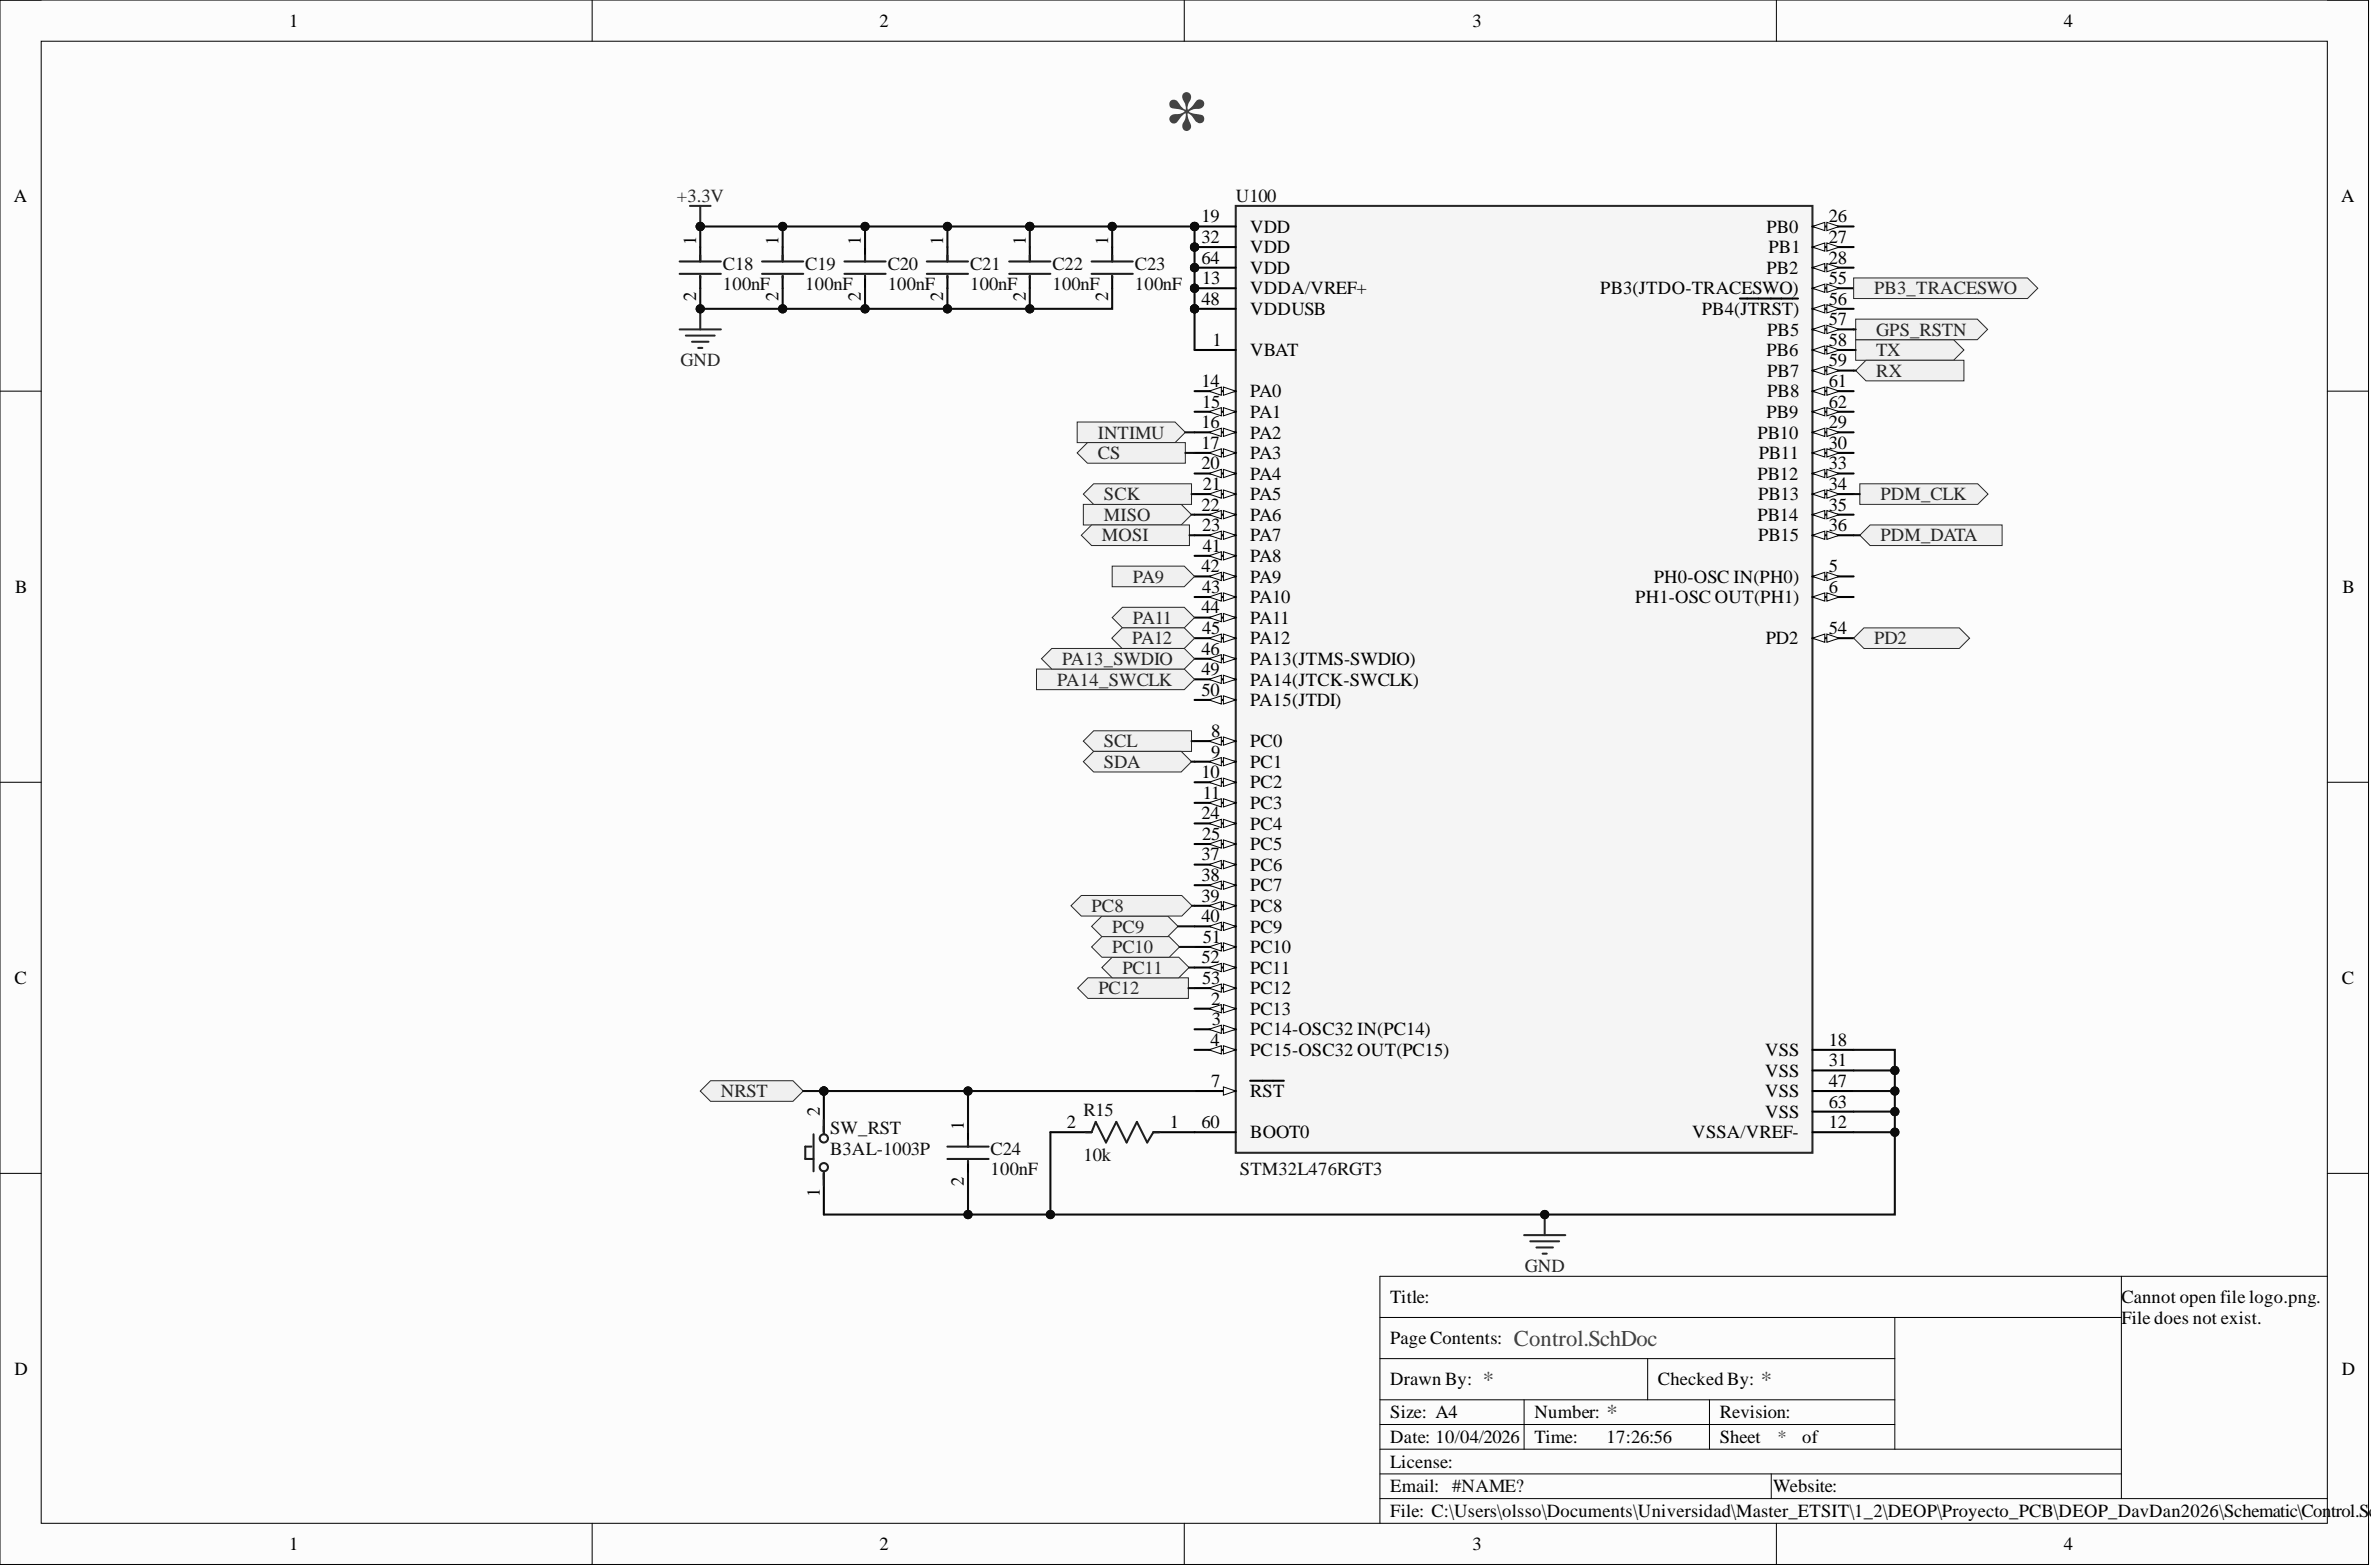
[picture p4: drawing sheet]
<svg xmlns="http://www.w3.org/2000/svg" width="292mm" height="193mm" viewBox="0 0 292 193" stroke-linecap="round" stroke-linejoin="round" font-family="sans-serif">
<defs><g id="words">
<text font-size="11" fill="#404040" x="143.4" y="18.9">*</text>
<g font-size="2.8" fill="#404040">
<text x="186.5" y="165.7">Control.SchDoc</text>
<text x="182.7" y="170.8">*</text>
<text x="216.9" y="170.8">*</text>
<text x="197.9" y="174.8">*</text>
</g>
<g font-size="2.3">
<text x="35.6" y="3.3">1</text>
<text x="108.3" y="3.3">2</text>
<text x="181.4" y="3.3">3</text>
<text x="254.2" y="3.3">4</text>
<text x="1.7" y="24.8">A</text>
<text x="148" y="27.4">19</text>
<text x="148" y="29.9">32</text>
<text x="154" y="28.7">VDD</text>
<text x="217.6" y="28.7">PB0</text>
<text x="225.3" y="27.4">26</text>
<text x="225.3" y="29.9">27</text>
<text x="288.4" y="24.8">A</text>
<text x="85.8" y="30.2" transform="rotate(-90 85.8 30.2)">1</text>
<text x="95.9" y="30.2" transform="rotate(-90 95.9 30.2)">1</text>
<text x="106.1" y="30.2" transform="rotate(-90 106.1 30.2)">1</text>
<text x="116.2" y="30.2" transform="rotate(-90 116.2 30.2)">1</text>
<text x="126.4" y="30.2" transform="rotate(-90 126.4 30.2)">1</text>
<text x="136.5" y="30.2" transform="rotate(-90 136.5 30.2)">1</text>
<text x="148" y="32.5">64</text>
<text x="148.1" y="35">13</text>
<text x="154" y="31.2">VDD</text>
<text x="154" y="33.7">VDD</text>
<text x="217.6" y="33.7">PB2</text>
<text x="217.9" y="31.2">PB1</text>
<text x="225.3" y="32.5">28</text>
<text x="225.3" y="35">55</text>
<text x="85.8" y="37" transform="rotate(-90 85.8 37)">2</text>
<text x="95.9" y="37" transform="rotate(-90 95.9 37)">2</text>
<text x="106.1" y="37" transform="rotate(-90 106.1 37)">2</text>
<text x="116.2" y="37" transform="rotate(-90 116.2 37)">2</text>
<text x="126.4" y="37" transform="rotate(-90 126.4 37)">2</text>
<text x="136.5" y="37" transform="rotate(-90 136.5 37)">2</text>
<text x="148" y="37.5">48</text>
<text x="154" y="36.3">VDDA/VREF+</text>
<text x="154" y="38.8">VDDUSB</text>
<text x="197.2" y="36.3">PB3(JTDO-TRACESWO)</text>
<text x="209.7" y="38.8">PB4(JTRST)</text>
<text x="217.7" y="41.3">PB5</text>
<text x="225.3" y="37.5">56</text>
<text x="225.3" y="40.1">57</text>
<text x="148" y="47.7">14</text>
<text x="149.4" y="42.6">1</text>
<text x="154" y="43.9">VBAT</text>
<text x="217.6" y="43.9">PB6</text>
<text x="217.7" y="46.4">PB7</text>
<text x="225.3" y="42.6">58</text>
<text x="225.3" y="45.1">59</text>
<text x="225.3" y="47.7">61</text>
<text x="148" y="52.7">16</text>
<text x="148.1" y="50.2">15</text>
<text x="154" y="48.9">PA0</text>
<text x="154" y="51.5">PA1</text>
<text x="217.6" y="51.5">PB9</text>
<text x="217.7" y="48.9">PB8</text>
<text x="225.3" y="50.2">62</text>
<text x="225.3" y="52.7">29</text>
<text x="148" y="55.3">17</text>
<text x="148" y="57.8">20</text>
<text x="154" y="54">PA2</text>
<text x="154" y="56.5">PA3</text>
<text x="154" y="59.1">PA4</text>
<text x="216.5" y="54">PB10</text>
<text x="216.5" y="59.1">PB12</text>
<text x="216.7" y="56.5">PB11</text>
<text x="225.3" y="55.3">30</text>
<text x="225.3" y="57.8">33</text>
<text x="148" y="62.9">22</text>
<text x="148.1" y="65.4">23</text>
<text x="148.2" y="60.3">21</text>
<text x="154" y="61.6">PA5</text>
<text x="154" y="64.1">PA6</text>
<text x="216.5" y="64.1">PB14</text>
<text x="216.6" y="61.6">PB13</text>
<text x="225.3" y="60.3">34</text>
<text x="225.3" y="62.9">35</text>
<text x="225.3" y="65.4">36</text>
<text x="148" y="70.5">42</text>
<text x="148.2" y="67.9">41</text>
<text x="154" y="66.7">PA7</text>
<text x="154" y="69.2">PA8</text>
<text x="154" y="71.7">PA9</text>
<text x="203.7" y="71.7">PH0-OSC IN(PH0)</text>
<text x="216.6" y="66.7">PB15</text>
<text x="225.3" y="70.5">5</text>
<text x="1.9" y="73">B</text>
<text x="148" y="75.5">44</text>
<text x="148.1" y="73">43</text>
<text x="154" y="74.3">PA10</text>
<text x="154" y="76.8">PA11</text>
<text x="201.5" y="74.3">PH1-OSC OUT(PH1)</text>
<text x="225.3" y="73">6</text>
<text x="288.6" y="73">B</text>
<text x="148" y="80.6">46</text>
<text x="148" y="83.2">49</text>
<text x="148.1" y="78.1">45</text>
<text x="154" y="79.3">PA12</text>
<text x="154" y="81.9">PA13(JTMS-SWDIO)</text>
<text x="217.5" y="79.3">PD2</text>
<text x="225.3" y="78.1">54</text>
<text x="148" y="85.7">50</text>
<text x="154" y="84.4">PA14(JTCK-SWCLK)</text>
<text x="154" y="87">PA15(JTDI)</text>
<text x="148" y="95.8">10</text>
<text x="149.2" y="90.8">8</text>
<text x="149.2" y="93.3">9</text>
<text x="154" y="92">PC0</text>
<text x="154" y="94.6">PC1</text>
<text x="148" y="100.9">24</text>
<text x="148.2" y="98.4">11</text>
<text x="154" y="97.1">PC2</text>
<text x="154" y="99.6">PC3</text>
<text x="148" y="106">37</text>
<text x="148.1" y="103.4">25</text>
<text x="154" y="102.2">PC4</text>
<text x="154" y="104.7">PC5</text>
<text x="154" y="107.2">PC6</text>
<text x="148" y="108.5">38</text>
<text x="148" y="111">39</text>
<text x="148" y="113.6">40</text>
<text x="154" y="109.8">PC7</text>
<text x="154" y="112.3">PC8</text>
<text x="148" y="118.6">52</text>
<text x="148.2" y="116.1">51</text>
<text x="154" y="114.8">PC9</text>
<text x="154" y="117.4">PC10</text>
<text x="154" y="119.9">PC11</text>
<text x="1.8" y="121.2">C</text>
<text x="148.1" y="121.2">53</text>
<text x="149.2" y="123.7">2</text>
<text x="154" y="122.4">PC12</text>
<text x="154" y="125">PC13</text>
<text x="288.5" y="121.2">C</text>
<text x="149.1" y="128.8">4</text>
<text x="149.3" y="126.2">3</text>
<text x="154" y="127.5">PC14-OSC32 IN(PC14)</text>
<text x="154" y="130">PC15-OSC32 OUT(PC15)</text>
<text x="217.5" y="130">VSS</text>
<text x="225.3" y="128.8">18</text>
<text x="225.3" y="131.3">31</text>
<text x="101" y="137.4" transform="rotate(-90 101 137.4)">2</text>
<text x="149.2" y="133.8">7</text>
<text x="154" y="135.1">RST</text>
<text x="217.5" y="132.6">VSS</text>
<text x="217.5" y="135.1">VSS</text>
<text x="217.5" y="137.7">VSS</text>
<text x="225.3" y="133.8">47</text>
<text x="225.3" y="136.4">63</text>
<text x="118.7" y="139.2" transform="rotate(-90 118.7 139.2)">1</text>
<text x="131.4" y="138.9">2</text>
<text x="144.1" y="138.9">1</text>
<text x="148" y="138.9">60</text>
<text x="154" y="140.2">BOOT0</text>
<text x="208.5" y="140.2">VSSA/VREF-</text>
<text x="225.3" y="138.9">12</text>
<text x="101" y="147.4" transform="rotate(-90 101 147.4)">1</text>
<text x="118.7" y="146" transform="rotate(-90 118.7 146)">2</text>
<text x="171.3" y="160.5">Title:</text>
<text x="261.3" y="160.5">Cannot open file logo.png.</text>
<text x="171.3" y="165.5">Page Contents:</text>
<text x="261.3" y="163">File does not exist.</text>
<text x="1.8" y="169.3">D</text>
<text x="171.3" y="170.6">Drawn By:</text>
<text x="204.3" y="170.6">Checked By:</text>
<text x="288.5" y="169.3">D</text>
<text x="171.3" y="174.7">Size: A4</text>
<text x="171.3" y="177.7">Date: 10/04/2026</text>
<text x="189" y="174.7">Number:</text>
<text x="189" y="177.7">Time:</text>
<text x="197.9" y="177.7">17:26:56</text>
<text x="211.9" y="174.7">Revision:</text>
<text x="211.9" y="177.7">Sheet</text>
<text x="222" y="177.7">of</text>
<text x="171.3" y="180.7">License:</text>
<text x="171.3" y="183.8">Email: #NAME?</text>
<text x="218.5" y="183.8">Website:</text>
<text x="35.6" y="190.9">1</text>
<text x="108.3" y="190.9">2</text>
<text x="171.3" y="186.8">File: C:\Users\olsso\Documents\Universidad\Master_ETSIT\1_2\DEOP\Proyecto_PCB\DEOP_DavDan2026\Schematic\Con</text>
<text x="181.4" y="190.9">3</text>
<text x="254.2" y="190.9">4</text>
<text x="287.2" y="186.8">trol.S</text>
<text x="291.8" y="186.8">ch</text>
</g>
<g font-size="2.3" fill="#262626">
<text x="83.4" y="24.8">+3.3V</text>
<text x="230.9" y="36.3">PB3_TRACESWO</text>
<text x="231.2" y="41.3">GPS_RSTN</text>
<text x="83.8" y="45.1">GND</text>
<text x="231.2" y="43.9">TX</text>
<text x="231.2" y="46.4">RX</text>
<text x="135.2" y="54">INTIMU</text>
<text x="135.2" y="56.5">CS</text>
<text x="136" y="64.1">MISO</text>
<text x="136" y="61.6">SCK</text>
<text x="231.7" y="61.6">PDM_CLK</text>
<text x="135.7" y="66.7">MOSI</text>
<text x="139.6" y="71.7">PA9</text>
<text x="231.7" y="66.7">PDM_DATA</text>
<text x="139.6" y="76.8">PA11</text>
<text x="130.8" y="81.9">PA13_SWDIO</text>
<text x="139.5" y="79.3">PA12</text>
<text x="230.9" y="79.3">PD2</text>
<text x="130.3" y="84.4">PA14_SWCLK</text>
<text x="136" y="92">SCL</text>
<text x="136" y="94.6">SDA</text>
<text x="134.5" y="112.3">PC8</text>
<text x="137" y="114.8">PC9</text>
<text x="137" y="117.4">PC10</text>
<text x="138.3" y="119.9">PC11</text>
<text x="135.3" y="122.4">PC12</text>
<text x="88.8" y="135.1">NRST</text>
<text x="187.8" y="156.7">GND</text>
</g>
<g font-size="2.3" fill="#0e0e0e">
<text x="152.2" y="24.8">U100</text>
<text x="89.1" y="33.2">C18</text>
<text x="89.1" y="35.7">100nF</text>
<text x="99.2" y="33.2">C19</text>
<text x="99.2" y="35.7">100nF</text>
<text x="109.4" y="33.2">C20</text>
<text x="109.4" y="35.7">100nF</text>
<text x="119.5" y="33.2">C21</text>
<text x="119.5" y="35.7">100nF</text>
<text x="129.7" y="33.2">C22</text>
<text x="129.7" y="35.7">100nF</text>
<text x="139.8" y="33.2">C23</text>
<text x="139.8" y="35.7">100nF</text>
<text x="133.5" y="137.4">R15</text>
<text x="102.3" y="139.7">SW_RST</text>
<text x="102.3" y="142.2">B3AL-1003P</text>
<text x="122" y="142.2">C24</text>
<text x="133.5" y="143">10k</text>
<text x="122" y="144.7">100nF</text>
<text x="152.7" y="144.7">STM32L476RGT3</text>
</g>
<text font-size="2.3" fill="#404040" x="219" y="177.7">*</text>
</g></defs>
<path d="M0 0h291.8v192.7h-291.8z" fill-rule="evenodd" fill="#fcfcfc"/>
<path d="M0 0h291.8v192.7h-291.8z" fill="none" stroke="#000" stroke-width=".12"/>
<path d="M5.1 5.1h281.6v182.5h-281.6z" fill-rule="evenodd" fill="#fcfcfc"/>
<g fill="none" stroke="#000" stroke-width=".12">
<path d="M0 0h5.1M5.1 5.1h281.6v182.5h-281.6zM72.9 0v5.1M145.9 0v5.1M218.8 0v5.1M286.7 0h5.1v5.1M0 48.2h5.1M286.7 48.2h5.1M0 96.3h5.1M286.7 96.3h5.1M0 144.5h5.1M261.3 157.2v27.3"/>
<path d="M286.7 144.5h5.1M286.7 157.2h-116.7v30.4M170 172.4h63.4M170 178.5h91.3M170 175.4h63.4M170 167.3h63.4M170 162.2h91.3M187.8 172.4v6.1M203 167.3v5.1M210.6 172.4v6.1M233.4 162.2v16.3M72.9 187.6v5.1"/>
<path d="M145.9 187.6v5.1M170 181.5h91.3M170 184.5h116.7M218.2 181.5v3M218.8 187.6v5.1M291.8 187.6v5.1"/>
</g>
<circle cx="147.2" cy="27.9" r=".51" fill="#0e0e0e"/>
<circle cx="147.2" cy="27.9" r=".51" fill="none" stroke="#0e0e0e" stroke-width=".12"/>
<circle cx="147.2" cy="30.4" r=".51" fill="#0e0e0e"/>
<circle cx="147.2" cy="30.4" r=".51" fill="none" stroke="#0e0e0e" stroke-width=".12"/>
<circle cx="147.2" cy="33" r=".51" fill="#0e0e0e"/>
<circle cx="147.2" cy="33" r=".51" fill="none" stroke="#0e0e0e" stroke-width=".12"/>
<circle cx="147.2" cy="35.5" r=".51" fill="#0e0e0e"/>
<circle cx="147.2" cy="35.5" r=".51" fill="none" stroke="#0e0e0e" stroke-width=".12"/>
<circle cx="147.2" cy="38" r=".51" fill="#0e0e0e"/>
<circle cx="147.2" cy="38" r=".51" fill="none" stroke="#0e0e0e" stroke-width=".12"/>
<path d="M152.2 25.4h71.1v116.6h-71.1z" fill-rule="evenodd" fill="#f5f5f5"/>
<path d="M152.2 25.4h71.1v116.6h-71.1z" fill="none" stroke="#262626" stroke-width=".25"/>
<path d="M147.2 27.9h5" fill="none" stroke="#000" stroke-width=".25"/>
<circle cx="147.2" cy="27.9" r=".51" fill="#0e0e0e"/>
<circle cx="147.2" cy="27.9" r=".51" fill="none" stroke="#0e0e0e" stroke-width=".12"/>
<path d="M147.2 30.4h5" fill="none" stroke="#000" stroke-width=".25"/>
<circle cx="147.2" cy="30.4" r=".51" fill="#0e0e0e"/>
<circle cx="147.2" cy="30.4" r=".51" fill="none" stroke="#0e0e0e" stroke-width=".12"/>
<path d="M147.2 33h5" fill="none" stroke="#000" stroke-width=".25"/>
<circle cx="147.2" cy="33" r=".51" fill="#0e0e0e"/>
<circle cx="147.2" cy="33" r=".51" fill="none" stroke="#0e0e0e" stroke-width=".12"/>
<path d="M147.2 35.5h5" fill="none" stroke="#000" stroke-width=".25"/>
<circle cx="147.2" cy="35.5" r=".51" fill="#0e0e0e"/>
<circle cx="147.2" cy="35.5" r=".51" fill="none" stroke="#0e0e0e" stroke-width=".12"/>
<path d="M147.2 38h5" fill="none" stroke="#000" stroke-width=".25"/>
<circle cx="147.2" cy="38" r=".51" fill="#0e0e0e"/>
<circle cx="147.2" cy="38" r=".51" fill="none" stroke="#0e0e0e" stroke-width=".12"/>
<path d="M147.2 91.3h5" fill="none" stroke="#000" stroke-width=".25"/>
<path d="M150.7 90.8l1.5 .5-1.5 .5z" fill="#fbfbfb"/>
<path d="M150.7 90.8l1.5 .5-1.5 .5z" fill="none" stroke="#000" stroke-width=".12"/>
<path d="M148.9 91.3l1.6-.5v1z" fill="#fbfbfb"/>
<path d="M148.9 91.3l1.6-.5v1z" fill="none" stroke="#000" stroke-width=".12"/>
<path d="M147.2 93.8h5" fill="none" stroke="#000" stroke-width=".25"/>
<path d="M150.7 93.3l1.5 .5-1.5 .5z" fill="#fbfbfb"/>
<path d="M150.7 93.3l1.5 .5-1.5 .5z" fill="none" stroke="#000" stroke-width=".12"/>
<path d="M148.9 93.8l1.6-.5v1z" fill="#fbfbfb"/>
<path d="M148.9 93.8l1.6-.5v1z" fill="none" stroke="#000" stroke-width=".12"/>
<path d="M147.2 96.3h5" fill="none" stroke="#000" stroke-width=".25"/>
<path d="M150.7 95.8l1.5 .5-1.5 .5z" fill="#fbfbfb"/>
<path d="M150.7 95.8l1.5 .5-1.5 .5z" fill="none" stroke="#000" stroke-width=".12"/>
<path d="M148.9 96.3l1.6-.5v1z" fill="#fbfbfb"/>
<path d="M148.9 96.3l1.6-.5v1z" fill="none" stroke="#000" stroke-width=".12"/>
<path d="M147.2 98.9h5" fill="none" stroke="#000" stroke-width=".25"/>
<path d="M150.7 98.4l1.5 .5-1.5 .5z" fill="#fbfbfb"/>
<path d="M150.7 98.4l1.5 .5-1.5 .5z" fill="none" stroke="#000" stroke-width=".12"/>
<path d="M148.9 98.9l1.6-.5v1z" fill="#fbfbfb"/>
<path d="M148.9 98.9l1.6-.5v1z" fill="none" stroke="#000" stroke-width=".12"/>
<path d="M147.2 101.4h5" fill="none" stroke="#000" stroke-width=".25"/>
<path d="M150.7 100.9l1.5 .5-1.5 .5z" fill="#fbfbfb"/>
<path d="M150.7 100.9l1.5 .5-1.5 .5z" fill="none" stroke="#000" stroke-width=".12"/>
<path d="M148.9 101.4l1.6-.5v1z" fill="#fbfbfb"/>
<path d="M148.9 101.4l1.6-.5v1z" fill="none" stroke="#000" stroke-width=".12"/>
<path d="M147.2 103.9h5" fill="none" stroke="#000" stroke-width=".25"/>
<path d="M150.7 103.4l1.5 .5-1.5 .5z" fill="#fbfbfb"/>
<path d="M150.7 103.4l1.5 .5-1.5 .5z" fill="none" stroke="#000" stroke-width=".12"/>
<path d="M148.9 103.9l1.6-.5v1z" fill="#fbfbfb"/>
<path d="M148.9 103.9l1.6-.5v1z" fill="none" stroke="#000" stroke-width=".12"/>
<path d="M147.2 106.5h5" fill="none" stroke="#000" stroke-width=".25"/>
<path d="M150.7 106l1.5 .5-1.5 .5z" fill="#fbfbfb"/>
<path d="M150.7 106l1.5 .5-1.5 .5z" fill="none" stroke="#000" stroke-width=".12"/>
<path d="M148.9 106.5l1.6-.5v1z" fill="#fbfbfb"/>
<path d="M148.9 106.5l1.6-.5v1z" fill="none" stroke="#000" stroke-width=".12"/>
<path d="M147.2 109h5" fill="none" stroke="#000" stroke-width=".25"/>
<path d="M150.7 108.5l1.5 .5-1.5 .5z" fill="#fbfbfb"/>
<path d="M150.7 108.5l1.5 .5-1.5 .5z" fill="none" stroke="#000" stroke-width=".12"/>
<path d="M148.9 109l1.6-.5v1z" fill="#fbfbfb"/>
<path d="M148.9 109l1.6-.5v1z" fill="none" stroke="#000" stroke-width=".12"/>
<path d="M147.2 111.5h5" fill="none" stroke="#000" stroke-width=".25"/>
<path d="M150.7 111l1.5 .5-1.5 .5z" fill="#fbfbfb"/>
<path d="M150.7 111l1.5 .5-1.5 .5z" fill="none" stroke="#000" stroke-width=".12"/>
<path d="M148.9 111.5l1.6-.5v1z" fill="#fbfbfb"/>
<path d="M148.9 111.5l1.6-.5v1z" fill="none" stroke="#000" stroke-width=".12"/>
<path d="M147.2 114.1h5" fill="none" stroke="#000" stroke-width=".25"/>
<path d="M150.7 113.6l1.5 .5-1.5 .5z" fill="#fbfbfb"/>
<path d="M150.7 113.6l1.5 .5-1.5 .5z" fill="none" stroke="#000" stroke-width=".12"/>
<path d="M148.9 114.1l1.6-.5v1z" fill="#fbfbfb"/>
<path d="M148.9 114.1l1.6-.5v1z" fill="none" stroke="#000" stroke-width=".12"/>
<path d="M147.2 116.6h5" fill="none" stroke="#000" stroke-width=".25"/>
<path d="M150.7 116.1l1.5 .5-1.5 .5z" fill="#fbfbfb"/>
<path d="M150.7 116.1l1.5 .5-1.5 .5z" fill="none" stroke="#000" stroke-width=".12"/>
<path d="M148.9 116.6l1.6-.5v1z" fill="#fbfbfb"/>
<path d="M148.9 116.6l1.6-.5v1z" fill="none" stroke="#000" stroke-width=".12"/>
<path d="M147.2 119.1h5" fill="none" stroke="#000" stroke-width=".25"/>
<path d="M150.7 118.6l1.5 .5-1.5 .6z" fill="#fbfbfb"/>
<path d="M150.7 118.6l1.5 .5-1.5 .6z" fill="none" stroke="#000" stroke-width=".12"/>
<path d="M148.9 119.1l1.6-.5v1.1z" fill="#fbfbfb"/>
<path d="M148.9 119.1l1.6-.5v1.1z" fill="none" stroke="#000" stroke-width=".12"/>
<path d="M147.2 121.7h5" fill="none" stroke="#000" stroke-width=".25"/>
<path d="M150.7 121.2l1.5 .5-1.5 .5z" fill="#fbfbfb"/>
<path d="M150.7 121.2l1.5 .5-1.5 .5z" fill="none" stroke="#000" stroke-width=".12"/>
<path d="M148.9 121.7l1.6-.5v1z" fill="#fbfbfb"/>
<path d="M148.9 121.7l1.6-.5v1z" fill="none" stroke="#000" stroke-width=".12"/>
<path d="M147.2 124.2h5" fill="none" stroke="#000" stroke-width=".25"/>
<path d="M150.7 123.7l1.5 .5-1.5 .5z" fill="#fbfbfb"/>
<path d="M150.7 123.7l1.5 .5-1.5 .5z" fill="none" stroke="#000" stroke-width=".12"/>
<path d="M148.9 124.2l1.6-.5v1z" fill="#fbfbfb"/>
<path d="M148.9 124.2l1.6-.5v1z" fill="none" stroke="#000" stroke-width=".12"/>
<path d="M147.2 126.8h5" fill="none" stroke="#000" stroke-width=".25"/>
<path d="M150.7 126.2l1.5 .6-1.5 .5z" fill="#fbfbfb"/>
<path d="M150.7 126.2l1.5 .6-1.5 .5z" fill="none" stroke="#000" stroke-width=".12"/>
<path d="M148.9 126.8l1.6-.6v1.1z" fill="#fbfbfb"/>
<path d="M148.9 126.8l1.6-.6v1.1z" fill="none" stroke="#000" stroke-width=".12"/>
<path d="M147.2 129.3h5" fill="none" stroke="#000" stroke-width=".25"/>
<path d="M150.7 128.8l1.5 .5-1.5 .5z" fill="#fbfbfb"/>
<path d="M150.7 128.8l1.5 .5-1.5 .5z" fill="none" stroke="#000" stroke-width=".12"/>
<path d="M148.9 129.3l1.6-.5v1z" fill="#fbfbfb"/>
<path d="M148.9 129.3l1.6-.5v1z" fill="none" stroke="#000" stroke-width=".12"/>
<path d="M223.3 71h5.1" fill="none" stroke="#000" stroke-width=".25"/>
<path d="M223.3 71l1.5-.5v1z" fill="#fbfbfb"/>
<path d="M223.3 71l1.5-.5v1z" fill="none" stroke="#000" stroke-width=".12"/>
<path d="M225.1 70.5l1.5 .5-1.5 .5z" fill="#fbfbfb"/>
<path d="M225.1 70.5l1.5 .5-1.5 .5z" fill="none" stroke="#000" stroke-width=".12"/>
<path d="M223.3 73.5h5.1" fill="none" stroke="#000" stroke-width=".25"/>
<path d="M223.3 73.5l1.5-.5v1z" fill="#fbfbfb"/>
<path d="M223.3 73.5l1.5-.5v1z" fill="none" stroke="#000" stroke-width=".12"/>
<path d="M225.1 73l1.5 .5-1.5 .5z" fill="#fbfbfb"/>
<path d="M225.1 73l1.5 .5-1.5 .5z" fill="none" stroke="#000" stroke-width=".12"/>
<path d="M147.2 48.2h5" fill="none" stroke="#000" stroke-width=".25"/>
<path d="M150.7 47.7l1.5 .5-1.5 .5z" fill="#fbfbfb"/>
<path d="M150.7 47.7l1.5 .5-1.5 .5z" fill="none" stroke="#000" stroke-width=".12"/>
<path d="M148.9 48.2l1.6-.5v1z" fill="#fbfbfb"/>
<path d="M148.9 48.2l1.6-.5v1z" fill="none" stroke="#000" stroke-width=".12"/>
<path d="M147.2 50.7h5" fill="none" stroke="#000" stroke-width=".25"/>
<path d="M150.7 50.2l1.5 .5-1.5 .5z" fill="#fbfbfb"/>
<path d="M150.7 50.2l1.5 .5-1.5 .5z" fill="none" stroke="#000" stroke-width=".12"/>
<path d="M148.9 50.7l1.6-.5v1z" fill="#fbfbfb"/>
<path d="M148.9 50.7l1.6-.5v1z" fill="none" stroke="#000" stroke-width=".12"/>
<path d="M147.2 53.2h5" fill="none" stroke="#000" stroke-width=".25"/>
<path d="M150.7 52.7l1.5 .5-1.5 .5z" fill="#fbfbfb"/>
<path d="M150.7 52.7l1.5 .5-1.5 .5z" fill="none" stroke="#000" stroke-width=".12"/>
<path d="M148.9 53.2l1.6-.5v1z" fill="#fbfbfb"/>
<path d="M148.9 53.2l1.6-.5v1z" fill="none" stroke="#000" stroke-width=".12"/>
<path d="M147.2 55.8h5" fill="none" stroke="#000" stroke-width=".25"/>
<path d="M150.7 55.3l1.5 .5-1.5 .5z" fill="#fbfbfb"/>
<path d="M150.7 55.3l1.5 .5-1.5 .5z" fill="none" stroke="#000" stroke-width=".12"/>
<path d="M148.9 55.8l1.6-.5v1z" fill="#fbfbfb"/>
<path d="M148.9 55.8l1.6-.5v1z" fill="none" stroke="#000" stroke-width=".12"/>
<path d="M147.2 58.3h5" fill="none" stroke="#000" stroke-width=".25"/>
<path d="M150.7 57.8l1.5 .5-1.5 .5z" fill="#fbfbfb"/>
<path d="M150.7 57.8l1.5 .5-1.5 .5z" fill="none" stroke="#000" stroke-width=".12"/>
<path d="M148.9 58.3l1.6-.5v1z" fill="#fbfbfb"/>
<path d="M148.9 58.3l1.6-.5v1z" fill="none" stroke="#000" stroke-width=".12"/>
<path d="M147.2 60.8h5" fill="none" stroke="#000" stroke-width=".25"/>
<path d="M150.7 60.3l1.5 .5-1.5 .6z" fill="#fbfbfb"/>
<path d="M150.7 60.3l1.5 .5-1.5 .6z" fill="none" stroke="#000" stroke-width=".12"/>
<path d="M148.9 60.8l1.6-.5v1.1z" fill="#fbfbfb"/>
<path d="M148.9 60.8l1.6-.5v1.1z" fill="none" stroke="#000" stroke-width=".12"/>
<path d="M147.2 63.4h5" fill="none" stroke="#000" stroke-width=".25"/>
<path d="M150.7 62.9l1.5 .5-1.5 .5z" fill="#fbfbfb"/>
<path d="M150.7 62.9l1.5 .5-1.5 .5z" fill="none" stroke="#000" stroke-width=".12"/>
<path d="M148.9 63.4l1.6-.5v1z" fill="#fbfbfb"/>
<path d="M148.9 63.4l1.6-.5v1z" fill="none" stroke="#000" stroke-width=".12"/>
<path d="M147.2 65.9h5" fill="none" stroke="#000" stroke-width=".25"/>
<path d="M150.7 65.4l1.5 .5-1.5 .5z" fill="#fbfbfb"/>
<path d="M150.7 65.4l1.5 .5-1.5 .5z" fill="none" stroke="#000" stroke-width=".12"/>
<path d="M148.9 65.9l1.6-.5v1z" fill="#fbfbfb"/>
<path d="M148.9 65.9l1.6-.5v1z" fill="none" stroke="#000" stroke-width=".12"/>
<path d="M147.2 68.4h5" fill="none" stroke="#000" stroke-width=".25"/>
<path d="M150.7 67.9l1.5 .5-1.5 .6z" fill="#fbfbfb"/>
<path d="M150.7 67.9l1.5 .5-1.5 .6z" fill="none" stroke="#000" stroke-width=".12"/>
<path d="M148.9 68.4l1.6-.5v1.1z" fill="#fbfbfb"/>
<path d="M148.9 68.4l1.6-.5v1.1z" fill="none" stroke="#000" stroke-width=".12"/>
<path d="M147.2 71h5" fill="none" stroke="#000" stroke-width=".25"/>
<path d="M150.7 70.5l1.5 .5-1.5 .5z" fill="#fbfbfb"/>
<path d="M150.7 70.5l1.5 .5-1.5 .5z" fill="none" stroke="#000" stroke-width=".12"/>
<path d="M148.9 71l1.6-.5v1z" fill="#fbfbfb"/>
<path d="M148.9 71l1.6-.5v1z" fill="none" stroke="#000" stroke-width=".12"/>
<path d="M147.2 73.5h5" fill="none" stroke="#000" stroke-width=".25"/>
<path d="M150.7 73l1.5 .5-1.5 .5z" fill="#fbfbfb"/>
<path d="M150.7 73l1.5 .5-1.5 .5z" fill="none" stroke="#000" stroke-width=".12"/>
<path d="M148.9 73.5l1.6-.5v1z" fill="#fbfbfb"/>
<path d="M148.9 73.5l1.6-.5v1z" fill="none" stroke="#000" stroke-width=".12"/>
<path d="M147.2 76.1h5" fill="none" stroke="#000" stroke-width=".25"/>
<path d="M150.7 75.5l1.5 .6-1.5 .5z" fill="#fbfbfb"/>
<path d="M150.7 75.5l1.5 .6-1.5 .5z" fill="none" stroke="#000" stroke-width=".12"/>
<path d="M148.9 76.1l1.6-.6v1.1z" fill="#fbfbfb"/>
<path d="M148.9 76.1l1.6-.6v1.1z" fill="none" stroke="#000" stroke-width=".12"/>
<path d="M147.2 78.6h5" fill="none" stroke="#000" stroke-width=".25"/>
<path d="M150.7 78.1l1.5 .5-1.5 .5z" fill="#fbfbfb"/>
<path d="M150.7 78.1l1.5 .5-1.5 .5z" fill="none" stroke="#000" stroke-width=".12"/>
<path d="M148.9 78.6l1.6-.5v1z" fill="#fbfbfb"/>
<path d="M148.9 78.6l1.6-.5v1z" fill="none" stroke="#000" stroke-width=".12"/>
<path d="M147.2 81.1h5" fill="none" stroke="#000" stroke-width=".25"/>
<path d="M150.7 80.6l1.5 .5-1.5 .5z" fill="#fbfbfb"/>
<path d="M150.7 80.6l1.5 .5-1.5 .5z" fill="none" stroke="#000" stroke-width=".12"/>
<path d="M148.9 81.1l1.6-.5v1z" fill="#fbfbfb"/>
<path d="M148.9 81.1l1.6-.5v1z" fill="none" stroke="#000" stroke-width=".12"/>
<path d="M147.2 83.7h5" fill="none" stroke="#000" stroke-width=".25"/>
<path d="M150.7 83.2l1.5 .5-1.5 .5z" fill="#fbfbfb"/>
<path d="M150.7 83.2l1.5 .5-1.5 .5z" fill="none" stroke="#000" stroke-width=".12"/>
<path d="M148.9 83.7l1.6-.5v1z" fill="#fbfbfb"/>
<path d="M148.9 83.7l1.6-.5v1z" fill="none" stroke="#000" stroke-width=".12"/>
<path d="M147.2 86.2h5" fill="none" stroke="#000" stroke-width=".25"/>
<path d="M150.7 85.7l1.5 .5-1.5 .5z" fill="#fbfbfb"/>
<path d="M150.7 85.7l1.5 .5-1.5 .5z" fill="none" stroke="#000" stroke-width=".12"/>
<path d="M148.9 86.2l1.6-.5v1z" fill="#fbfbfb"/>
<path d="M148.9 86.2l1.6-.5v1z" fill="none" stroke="#000" stroke-width=".12"/>
<path d="M147.2 134.4h5" fill="none" stroke="#000" stroke-width=".25"/>
<path d="M150.7 133.8l1.5 .6-1.5 .5z" fill="#fbfbfb"/>
<path d="M150.7 133.8l1.5 .6-1.5 .5z" fill="none" stroke="#000" stroke-width=".12"/>
<path d="M223.3 60.8h5.1M147.2 139.4h5M154 133.1h4.2" fill="none" stroke="#000" stroke-width=".25"/>
<path d="M223.3 60.8l1.5-.5v1.1z" fill="#fbfbfb"/>
<path d="M223.3 60.8l1.5-.5v1.1z" fill="none" stroke="#000" stroke-width=".12"/>
<path d="M225.1 60.3l1.5 .5-1.5 .6z" fill="#fbfbfb"/>
<path d="M225.1 60.3l1.5 .5-1.5 .6z" fill="none" stroke="#000" stroke-width=".12"/>
<path d="M223.3 78.6h5.1" fill="none" stroke="#000" stroke-width=".25"/>
<path d="M223.3 78.6l1.5-.5v1z" fill="#fbfbfb"/>
<path d="M223.3 78.6l1.5-.5v1z" fill="none" stroke="#000" stroke-width=".12"/>
<path d="M225.1 78.1l1.5 .5-1.5 .5z" fill="#fbfbfb"/>
<path d="M225.1 78.1l1.5 .5-1.5 .5z" fill="none" stroke="#000" stroke-width=".12"/>
<path d="M223.3 27.9h5.1M147.2 43.1h5" fill="none" stroke="#000" stroke-width=".25"/>
<path d="M223.3 27.9l1.5-.5v1z" fill="#fbfbfb"/>
<path d="M223.3 27.9l1.5-.5v1z" fill="none" stroke="#000" stroke-width=".12"/>
<path d="M225.1 27.4l1.5 .5-1.5 .5z" fill="#fbfbfb"/>
<path d="M225.1 27.4l1.5 .5-1.5 .5z" fill="none" stroke="#000" stroke-width=".12"/>
<path d="M223.3 30.4h5.1" fill="none" stroke="#000" stroke-width=".25"/>
<path d="M223.3 30.4l1.5-.5v1z" fill="#fbfbfb"/>
<path d="M223.3 30.4l1.5-.5v1z" fill="none" stroke="#000" stroke-width=".12"/>
<path d="M225.1 29.9l1.5 .5-1.5 .5z" fill="#fbfbfb"/>
<path d="M225.1 29.9l1.5 .5-1.5 .5z" fill="none" stroke="#000" stroke-width=".12"/>
<path d="M223.3 33h5.1" fill="none" stroke="#000" stroke-width=".25"/>
<path d="M223.3 33l1.5-.5v1z" fill="#fbfbfb"/>
<path d="M223.3 33l1.5-.5v1z" fill="none" stroke="#000" stroke-width=".12"/>
<path d="M225.1 32.5l1.5 .5-1.5 .5z" fill="#fbfbfb"/>
<path d="M225.1 32.5l1.5 .5-1.5 .5z" fill="none" stroke="#000" stroke-width=".12"/>
<path d="M223.3 35.5h5.1" fill="none" stroke="#000" stroke-width=".25"/>
<path d="M223.3 35.5l1.5-.5v1z" fill="#fbfbfb"/>
<path d="M223.3 35.5l1.5-.5v1z" fill="none" stroke="#000" stroke-width=".12"/>
<path d="M225.1 35l1.5 .5-1.5 .5z" fill="#fbfbfb"/>
<path d="M225.1 35l1.5 .5-1.5 .5z" fill="none" stroke="#000" stroke-width=".12"/>
<path d="M223.3 38h5.1" fill="none" stroke="#000" stroke-width=".25"/>
<path d="M223.3 38l1.5-.5v1z" fill="#fbfbfb"/>
<path d="M223.3 38l1.5-.5v1z" fill="none" stroke="#000" stroke-width=".12"/>
<path d="M225.1 37.5l1.5 .5-1.5 .5z" fill="#fbfbfb"/>
<path d="M225.1 37.5l1.5 .5-1.5 .5z" fill="none" stroke="#000" stroke-width=".12"/>
<path d="M214.4 36.8h7.1M223.3 40.6h5.1" fill="none" stroke="#000" stroke-width=".25"/>
<path d="M223.3 40.6l1.5-.5v1z" fill="#fbfbfb"/>
<path d="M223.3 40.6l1.5-.5v1z" fill="none" stroke="#000" stroke-width=".12"/>
<path d="M225.1 40.1l1.5 .5-1.5 .5z" fill="#fbfbfb"/>
<path d="M225.1 40.1l1.5 .5-1.5 .5z" fill="none" stroke="#000" stroke-width=".12"/>
<path d="M223.3 43.1h5.1" fill="none" stroke="#000" stroke-width=".25"/>
<path d="M223.3 43.1l1.5-.5v1z" fill="#fbfbfb"/>
<path d="M223.3 43.1l1.5-.5v1z" fill="none" stroke="#000" stroke-width=".12"/>
<path d="M225.1 42.6l1.5 .5-1.5 .5z" fill="#fbfbfb"/>
<path d="M225.1 42.6l1.5 .5-1.5 .5z" fill="none" stroke="#000" stroke-width=".12"/>
<path d="M223.3 45.6h5.1" fill="none" stroke="#000" stroke-width=".25"/>
<path d="M223.3 45.6l1.5-.5v1z" fill="#fbfbfb"/>
<path d="M223.3 45.6l1.5-.5v1z" fill="none" stroke="#000" stroke-width=".12"/>
<path d="M225.1 45.1l1.5 .5-1.5 .5z" fill="#fbfbfb"/>
<path d="M225.1 45.1l1.5 .5-1.5 .5z" fill="none" stroke="#000" stroke-width=".12"/>
<path d="M223.3 48.2h5.1" fill="none" stroke="#000" stroke-width=".25"/>
<path d="M223.3 48.2l1.5-.5v1z" fill="#fbfbfb"/>
<path d="M223.3 48.2l1.5-.5v1z" fill="none" stroke="#000" stroke-width=".12"/>
<path d="M225.1 47.7l1.5 .5-1.5 .5z" fill="#fbfbfb"/>
<path d="M225.1 47.7l1.5 .5-1.5 .5z" fill="none" stroke="#000" stroke-width=".12"/>
<path d="M223.3 50.7h5.1" fill="none" stroke="#000" stroke-width=".25"/>
<path d="M223.3 50.7l1.5-.5v1z" fill="#fbfbfb"/>
<path d="M223.3 50.7l1.5-.5v1z" fill="none" stroke="#000" stroke-width=".12"/>
<path d="M225.1 50.2l1.5 .5-1.5 .5z" fill="#fbfbfb"/>
<path d="M225.1 50.2l1.5 .5-1.5 .5z" fill="none" stroke="#000" stroke-width=".12"/>
<path d="M223.3 53.2h5.1" fill="none" stroke="#000" stroke-width=".25"/>
<path d="M223.3 53.2l1.5-.5v1z" fill="#fbfbfb"/>
<path d="M223.3 53.2l1.5-.5v1z" fill="none" stroke="#000" stroke-width=".12"/>
<path d="M225.1 52.7l1.5 .5-1.5 .5z" fill="#fbfbfb"/>
<path d="M225.1 52.7l1.5 .5-1.5 .5z" fill="none" stroke="#000" stroke-width=".12"/>
<path d="M223.3 55.8h5.1" fill="none" stroke="#000" stroke-width=".25"/>
<path d="M223.3 55.8l1.5-.5v1z" fill="#fbfbfb"/>
<path d="M223.3 55.8l1.5-.5v1z" fill="none" stroke="#000" stroke-width=".12"/>
<path d="M225.1 55.3l1.5 .5-1.5 .5z" fill="#fbfbfb"/>
<path d="M225.1 55.3l1.5 .5-1.5 .5z" fill="none" stroke="#000" stroke-width=".12"/>
<path d="M223.3 58.3h5.1" fill="none" stroke="#000" stroke-width=".25"/>
<path d="M223.3 58.3l1.5-.5v1z" fill="#fbfbfb"/>
<path d="M223.3 58.3l1.5-.5v1z" fill="none" stroke="#000" stroke-width=".12"/>
<path d="M225.1 57.8l1.5 .5-1.5 .5z" fill="#fbfbfb"/>
<path d="M225.1 57.8l1.5 .5-1.5 .5z" fill="none" stroke="#000" stroke-width=".12"/>
<path d="M223.3 63.4h5.1" fill="none" stroke="#000" stroke-width=".25"/>
<path d="M223.3 63.4l1.5-.5v1z" fill="#fbfbfb"/>
<path d="M223.3 63.4l1.5-.5v1z" fill="none" stroke="#000" stroke-width=".12"/>
<path d="M225.1 62.9l1.5 .5-1.5 .5z" fill="#fbfbfb"/>
<path d="M225.1 62.9l1.5 .5-1.5 .5z" fill="none" stroke="#000" stroke-width=".12"/>
<path d="M223.3 65.9h5.1" fill="none" stroke="#000" stroke-width=".25"/>
<path d="M223.3 65.9l1.5-.5v1z" fill="#fbfbfb"/>
<path d="M223.3 65.9l1.5-.5v1z" fill="none" stroke="#000" stroke-width=".12"/>
<path d="M225.1 65.4l1.5 .5-1.5 .5z" fill="#fbfbfb"/>
<path d="M225.1 65.4l1.5 .5-1.5 .5z" fill="none" stroke="#000" stroke-width=".12"/>
<path d="M129.4 139.4h5.1M142.1 139.4h5.1M223.3 129.3h5.1M223.3 131.8h5.1M223.3 134.4h5.1M223.3 136.9h5.1M223.3 139.4h5.1" fill="none" stroke="#000" stroke-width=".25"/>
<path d="M133.7 139.4h.8l.5-1.2 1.3 2.5 1.2-2.5 1.3 2.5 1.3-2.5 1.2 2.5 .8-1.3h.8" fill="none" stroke="#1c1c1c" stroke-width=".25"/>
<path d="M187.8 152.1h5M188.5 152.9h3.6M189.3 153.6h2M190 154.4h.6M190.3 149.6v2.5" fill="none" stroke="#262626" stroke-width=".25"/>
<circle cx="190.3" cy="149.6" r=".51" fill="#0e0e0e"/>
<circle cx="190.3" cy="149.6" r=".51" fill="none" stroke="#0e0e0e" stroke-width=".12"/>
<circle cx="101.5" cy="134.4" r=".51" fill="#0e0e0e"/>
<circle cx="101.5" cy="134.4" r=".51" fill="none" stroke="#0e0e0e" stroke-width=".12"/>
<path d="M101.5 134.4v5M101.5 144.5v5.1" fill="none" stroke="#000" stroke-width=".25"/>
<circle cx="101.5" cy="134.4" r=".51" fill="#0e0e0e"/>
<circle cx="101.5" cy="134.4" r=".51" fill="none" stroke="#0e0e0e" stroke-width=".12"/>
<g fill="none" stroke="#1c1c1c" stroke-width=".25">
<path d="M100.2 139.7v4.5M101.5 137.9v1.8M100 141.2h-.8v1.5h1M101.5 144.2v1.8"/>
<circle cx="101.5" cy="143.7" r=".51"/>
<circle cx="101.5" cy="140.2" r=".51"/>
</g>
<path d="M132.8 121.7l1.2-1.3h12.4v2.5h-12.4z" fill-rule="evenodd" fill="#f0f0f0"/>
<path d="M132.8 121.7l1.2-1.3h12.4v2.5h-12.4z" fill="none" stroke="#262626" stroke-width=".12"/>
<path d="M134.5 114.1l1.2-1.3h8.2l1.2 1.3-1.2 1.2h-8.2z" fill-rule="evenodd" fill="#f0f0f0"/>
<path d="M134.5 114.1l1.2-1.3h8.2l1.2 1.3-1.2 1.2h-8.2z" fill="none" stroke="#262626" stroke-width=".12"/>
<path d="M131.9 111.5l1.3-1.2h12.4l1.3 1.2-1.3 1.3h-12.4z" fill-rule="evenodd" fill="#f0f0f0"/>
<path d="M131.9 111.5l1.3-1.2h12.4l1.3 1.2-1.3 1.3h-12.4z" fill="none" stroke="#262626" stroke-width=".12"/>
<path d="M228.4 78.6l1.2-1.3h11.8l1.2 1.3-1.2 1.3h-11.8z" fill-rule="evenodd" fill="#f0f0f0"/>
<path d="M228.4 78.6l1.2-1.3h11.8l1.2 1.3-1.2 1.3h-11.8z" fill="none" stroke="#262626" stroke-width=".12"/>
<path d="M135.7 119.1l1.3-1.2h8.2l1.3 1.2-1.3 1.3h-8.2z" fill-rule="evenodd" fill="#f0f0f0"/>
<path d="M135.7 119.1l1.3-1.2h8.2l1.3 1.2-1.3 1.3h-8.2z" fill="none" stroke="#262626" stroke-width=".12"/>
<path d="M134.5 116.6l1.2-1.3h8.3l1.3 1.3-1.3 1.3h-8.3z" fill-rule="evenodd" fill="#f0f0f0"/>
<path d="M134.5 116.6l1.2-1.3h8.3l1.3 1.3-1.3 1.3h-8.3z" fill="none" stroke="#262626" stroke-width=".12"/>
<path d="M137 69.7h8.9l1.3 1.3-1.3 1.3h-8.9z" fill-rule="evenodd" fill="#f0f0f0"/>
<path d="M137 69.7h8.9l1.3 1.3-1.3 1.3h-8.9z" fill="none" stroke="#262626" stroke-width=".12"/>
<path d="M137 76.1l1.3-1.3h7.6l1.3 1.3-1.3 1.2h-7.6z" fill-rule="evenodd" fill="#f0f0f0"/>
<path d="M137 76.1l1.3-1.3h7.6l1.3 1.3-1.3 1.2h-7.6z" fill="none" stroke="#262626" stroke-width=".12"/>
<path d="M137 78.6l1.2-1.3h7.7l1.3 1.3-1.3 1.3h-7.7z" fill-rule="evenodd" fill="#f0f0f0"/>
<path d="M137 78.6l1.2-1.3h7.7l1.3 1.3-1.3 1.3h-7.7z" fill="none" stroke="#262626" stroke-width=".12"/>
<path d="M127.7 82.4h18.2l1.3 1.3-1.3 1.2h-18.2z" fill-rule="evenodd" fill="#f0f0f0"/>
<path d="M127.7 82.4h18.2l1.3 1.3-1.3 1.2h-18.2z" fill="none" stroke="#262626" stroke-width=".12"/>
<path d="M128.3 81.1l1.3-1.2h16.3l1.3 1.2-1.3 1.3h-16.3z" fill-rule="evenodd" fill="#f0f0f0"/>
<path d="M128.3 81.1l1.3-1.2h16.3l1.3 1.2-1.3 1.3h-16.3z" fill="none" stroke="#262626" stroke-width=".12"/>
<path d="M86.3 134.4l1.2-1.3h10.2l1.3 1.3-1.3 1.2h-10.2z" fill-rule="evenodd" fill="#f0f0f0"/>
<path d="M86.3 134.4l1.2-1.3h10.2l1.3 1.3-1.3 1.2h-10.2z" fill="none" stroke="#262626" stroke-width=".12"/>
<path d="M228.4 34.2h21.4l1.3 1.3-1.3 1.3h-21.4z" fill-rule="evenodd" fill="#f0f0f0"/>
<path d="M228.4 34.2h21.4l1.3 1.3-1.3 1.3h-21.4z" fill="none" stroke="#262626" stroke-width=".12"/>
<path d="M86.3 30.4v1.8M86.3 34v1.5M96.4 30.4v1.8M96.4 34v1.5M106.6 30.4v1.8M106.6 34v1.5M116.7 30.4v1.8M116.7 34v1.5M126.9 30.4v1.8M126.9 34v1.5" fill="none" stroke="#000" stroke-width=".25"/>
<g fill="none" stroke="#1c1c1c" stroke-width=".25">
<path d="M83.7 32.2h5.1M83.7 33.7h5.1M86.3 31.4v.8M86.3 34v.2M93.9 32.2h5.1M93.9 33.7h5.1M96.4 31.4v.8M96.4 34v.2M104 32.2h5.1M104 33.7h5.1M106.6 31.4v.8M106.6 34v.2"/>
<path d="M114.2 32.2h5.1M114.2 33.7h5.1M116.7 31.4v.8M116.7 34v.2M124.3 32.2h5.1M124.3 33.7h5.1M126.9 31.4v.8M126.9 34v.2"/>
</g>
<path d="M85 25.4h2.5M86.3 25.4v2.5" fill="none" stroke="#262626" stroke-width=".25"/>
<circle cx="86.3" cy="27.9" r=".51" fill="#0e0e0e"/>
<circle cx="86.3" cy="27.9" r=".51" fill="none" stroke="#0e0e0e" stroke-width=".12"/>
<path d="M86.3 38v2.6M83.7 40.6h5.1M84.5 41.3h3.5M85.3 42.1h2M86 42.8h.5" fill="none" stroke="#262626" stroke-width=".25"/>
<circle cx="86.3" cy="38" r=".51" fill="#0e0e0e"/>
<circle cx="86.3" cy="38" r=".51" fill="none" stroke="#0e0e0e" stroke-width=".12"/>
<path d="M137 30.4v1.8M137 34v1.5" fill="none" stroke="#000" stroke-width=".25"/>
<path d="M134.5 32.2h5.1M134.5 33.7h5.1M137 31.4v.8M137 34v.2" fill="none" stroke="#1c1c1c" stroke-width=".25"/>
<path d="M132.7 52h12.1l1.2 1.2-1.2 1.3h-12.1z" fill-rule="evenodd" fill="#f0f0f0"/>
<path d="M132.7 52h12.1l1.2 1.2-1.2 1.3h-12.1z" fill="none" stroke="#262626" stroke-width=".12"/>
<path d="M133.5 62.1h12l1.3 1.3-1.3 1.2h-12z" fill-rule="evenodd" fill="#f0f0f0"/>
<path d="M133.5 62.1h12l1.3 1.3-1.3 1.2h-12z" fill="none" stroke="#262626" stroke-width=".12"/>
<path d="M133.2 65.9l1.3-1.3h12v2.6h-12z" fill-rule="evenodd" fill="#f0f0f0"/>
<path d="M133.2 65.9l1.3-1.3h12v2.6h-12z" fill="none" stroke="#262626" stroke-width=".12"/>
<path d="M133.5 60.8l1.2-1.2h12.1v2.5h-12.1z" fill-rule="evenodd" fill="#f0f0f0"/>
<path d="M133.5 60.8l1.2-1.2h12.1v2.5h-12.1z" fill="none" stroke="#262626" stroke-width=".12"/>
<path d="M132.7 55.8l1.3-1.3h12v2.5h-12z" fill-rule="evenodd" fill="#f0f0f0"/>
<path d="M132.7 55.8l1.3-1.3h12v2.5h-12z" fill="none" stroke="#262626" stroke-width=".12"/>
<path d="M133.5 91.3l1.2-1.3h12.1v2.5h-12.1z" fill-rule="evenodd" fill="#f0f0f0"/>
<path d="M133.5 91.3l1.2-1.3h12.1v2.5h-12.1z" fill="none" stroke="#262626" stroke-width=".12"/>
<path d="M133.5 93.8l1.2-1.3h10.8l1.3 1.3-1.3 1.3h-10.8z" fill-rule="evenodd" fill="#f0f0f0"/>
<path d="M133.5 93.8l1.2-1.3h10.8l1.3 1.3-1.3 1.3h-10.8z" fill="none" stroke="#262626" stroke-width=".12"/>
<path d="M229.1 59.6h14.5l1.3 1.2-1.3 1.3h-14.5z" fill-rule="evenodd" fill="#f0f0f0"/>
<path d="M229.1 59.6h14.5l1.3 1.2-1.3 1.3h-14.5z" fill="none" stroke="#262626" stroke-width=".12"/>
<path d="M229.1 65.9l1.3-1.3h16.3v2.6h-16.3z" fill-rule="evenodd" fill="#f0f0f0"/>
<path d="M229.1 65.9l1.3-1.3h16.3v2.6h-16.3z" fill="none" stroke="#262626" stroke-width=".12"/>
<path d="M228.6 41.8h12.1l1.2 1.3-1.2 1.3h-12.1z" fill-rule="evenodd" fill="#f0f0f0"/>
<path d="M228.6 41.8h12.1l1.2 1.3-1.2 1.3h-12.1z" fill="none" stroke="#262626" stroke-width=".12"/>
<path d="M228.6 45.6l1.3-1.2h12v2.5h-12z" fill-rule="evenodd" fill="#f0f0f0"/>
<path d="M228.6 45.6l1.3-1.2h12v2.5h-12z" fill="none" stroke="#262626" stroke-width=".12"/>
<path d="M228.6 39.3h15l1.3 1.3-1.3 1.2h-15z" fill-rule="evenodd" fill="#f0f0f0"/>
<path d="M228.6 39.3h15l1.3 1.3-1.3 1.2h-15z" fill="none" stroke="#262626" stroke-width=".12"/>
<path d="M119.3 139.4v1.8M119.3 143v1.5" fill="none" stroke="#000" stroke-width=".25"/>
<path d="M116.7 141.2h5.1M116.7 142.7h5.1M119.3 140.4v.8M119.3 143v.2" fill="none" stroke="#1c1c1c" stroke-width=".25"/>
<path d="M129.4 139.4v10.2" fill="none" stroke="#0e0e0e" stroke-width=".25"/>
<circle cx="129.4" cy="149.6" r=".51" fill="#0e0e0e"/>
<circle cx="129.4" cy="149.6" r=".51" fill="none" stroke="#0e0e0e" stroke-width=".12"/>
<path d="M101.5 134.4h45.7" fill="none" stroke="#0e0e0e" stroke-width=".25"/>
<circle cx="101.5" cy="134.4" r=".51" fill="#0e0e0e"/>
<circle cx="101.5" cy="134.4" r=".51" fill="none" stroke="#0e0e0e" stroke-width=".12"/>
<circle cx="119.3" cy="134.4" r=".51" fill="#0e0e0e"/>
<circle cx="119.3" cy="134.4" r=".51" fill="none" stroke="#0e0e0e" stroke-width=".12"/>
<path d="M228.4 129.3h5v10.1" fill="none" stroke="#0e0e0e" stroke-width=".25"/>
<circle cx="233.4" cy="131.8" r=".51" fill="#0e0e0e"/>
<circle cx="233.4" cy="131.8" r=".51" fill="none" stroke="#0e0e0e" stroke-width=".12"/>
<circle cx="233.4" cy="134.4" r=".51" fill="#0e0e0e"/>
<circle cx="233.4" cy="134.4" r=".51" fill="none" stroke="#0e0e0e" stroke-width=".12"/>
<circle cx="233.4" cy="136.9" r=".51" fill="#0e0e0e"/>
<circle cx="233.4" cy="136.9" r=".51" fill="none" stroke="#0e0e0e" stroke-width=".12"/>
<circle cx="233.4" cy="139.4" r=".51" fill="#0e0e0e"/>
<circle cx="233.4" cy="139.4" r=".51" fill="none" stroke="#0e0e0e" stroke-width=".12"/>
<path d="M228.4 131.8h5" fill="none" stroke="#0e0e0e" stroke-width=".25"/>
<circle cx="233.4" cy="131.8" r=".51" fill="#0e0e0e"/>
<circle cx="233.4" cy="131.8" r=".51" fill="none" stroke="#0e0e0e" stroke-width=".12"/>
<path d="M228.4 134.4h5" fill="none" stroke="#0e0e0e" stroke-width=".25"/>
<circle cx="233.4" cy="134.4" r=".51" fill="#0e0e0e"/>
<circle cx="233.4" cy="134.4" r=".51" fill="none" stroke="#0e0e0e" stroke-width=".12"/>
<path d="M228.4 136.9h5" fill="none" stroke="#0e0e0e" stroke-width=".25"/>
<circle cx="233.4" cy="136.9" r=".51" fill="#0e0e0e"/>
<circle cx="233.4" cy="136.9" r=".51" fill="none" stroke="#0e0e0e" stroke-width=".12"/>
<path d="M145.1 114.1h2.1M145.3 116.6h1.9M146.5 119.1h.7M146.9 111.5h.3M99 134.4h2.5" fill="none" stroke="#0e0e0e" stroke-width=".25"/>
<circle cx="101.5" cy="134.4" r=".51" fill="#0e0e0e"/>
<circle cx="101.5" cy="134.4" r=".51" fill="none" stroke="#0e0e0e" stroke-width=".12"/>
<path d="M147.2 27.9v10.1" fill="none" stroke="#0e0e0e" stroke-width=".25"/>
<circle cx="147.2" cy="27.9" r=".51" fill="#0e0e0e"/>
<circle cx="147.2" cy="27.9" r=".51" fill="none" stroke="#0e0e0e" stroke-width=".12"/>
<circle cx="147.2" cy="30.4" r=".51" fill="#0e0e0e"/>
<circle cx="147.2" cy="30.4" r=".51" fill="none" stroke="#0e0e0e" stroke-width=".12"/>
<circle cx="147.2" cy="33" r=".51" fill="#0e0e0e"/>
<circle cx="147.2" cy="33" r=".51" fill="none" stroke="#0e0e0e" stroke-width=".12"/>
<circle cx="147.2" cy="35.5" r=".51" fill="#0e0e0e"/>
<circle cx="147.2" cy="35.5" r=".51" fill="none" stroke="#0e0e0e" stroke-width=".12"/>
<circle cx="147.2" cy="38" r=".51" fill="#0e0e0e"/>
<circle cx="147.2" cy="38" r=".51" fill="none" stroke="#0e0e0e" stroke-width=".12"/>
<path d="M86.3 27.9h40.6" fill="none" stroke="#0e0e0e" stroke-width=".25"/>
<circle cx="86.3" cy="27.9" r=".51" fill="#0e0e0e"/>
<circle cx="86.3" cy="27.9" r=".51" fill="none" stroke="#0e0e0e" stroke-width=".12"/>
<circle cx="96.4" cy="27.9" r=".51" fill="#0e0e0e"/>
<circle cx="96.4" cy="27.9" r=".51" fill="none" stroke="#0e0e0e" stroke-width=".12"/>
<circle cx="106.6" cy="27.9" r=".51" fill="#0e0e0e"/>
<circle cx="106.6" cy="27.9" r=".51" fill="none" stroke="#0e0e0e" stroke-width=".12"/>
<circle cx="116.7" cy="27.9" r=".51" fill="#0e0e0e"/>
<circle cx="116.7" cy="27.9" r=".51" fill="none" stroke="#0e0e0e" stroke-width=".12"/>
<circle cx="126.9" cy="27.9" r=".51" fill="#0e0e0e"/>
<circle cx="126.9" cy="27.9" r=".51" fill="none" stroke="#0e0e0e" stroke-width=".12"/>
<path d="M126.9 27.9h20.3" fill="none" stroke="#0e0e0e" stroke-width=".25"/>
<circle cx="126.9" cy="27.9" r=".51" fill="#0e0e0e"/>
<circle cx="126.9" cy="27.9" r=".51" fill="none" stroke="#0e0e0e" stroke-width=".12"/>
<circle cx="137" cy="27.9" r=".51" fill="#0e0e0e"/>
<circle cx="137" cy="27.9" r=".51" fill="none" stroke="#0e0e0e" stroke-width=".12"/>
<circle cx="147.2" cy="27.9" r=".51" fill="#0e0e0e"/>
<circle cx="147.2" cy="27.9" r=".51" fill="none" stroke="#0e0e0e" stroke-width=".12"/>
<path d="M116.7 27.9v2.5" fill="none" stroke="#0e0e0e" stroke-width=".25"/>
<circle cx="116.7" cy="27.9" r=".51" fill="#0e0e0e"/>
<circle cx="116.7" cy="27.9" r=".51" fill="none" stroke="#0e0e0e" stroke-width=".12"/>
<path d="M106.6 27.9v2.5" fill="none" stroke="#0e0e0e" stroke-width=".25"/>
<circle cx="106.6" cy="27.9" r=".51" fill="#0e0e0e"/>
<circle cx="106.6" cy="27.9" r=".51" fill="none" stroke="#0e0e0e" stroke-width=".12"/>
<path d="M96.4 27.9v2.5" fill="none" stroke="#0e0e0e" stroke-width=".25"/>
<circle cx="96.4" cy="27.9" r=".51" fill="#0e0e0e"/>
<circle cx="96.4" cy="27.9" r=".51" fill="none" stroke="#0e0e0e" stroke-width=".12"/>
<path d="M86.3 27.9v2.5" fill="none" stroke="#0e0e0e" stroke-width=".25"/>
<circle cx="86.3" cy="27.9" r=".51" fill="#0e0e0e"/>
<circle cx="86.3" cy="27.9" r=".51" fill="none" stroke="#0e0e0e" stroke-width=".12"/>
<path d="M126.9 27.9v2.5" fill="none" stroke="#0e0e0e" stroke-width=".25"/>
<circle cx="126.9" cy="27.9" r=".51" fill="#0e0e0e"/>
<circle cx="126.9" cy="27.9" r=".51" fill="none" stroke="#0e0e0e" stroke-width=".12"/>
<path d="M116.7 35.5v2.5" fill="none" stroke="#0e0e0e" stroke-width=".25"/>
<circle cx="116.7" cy="38" r=".51" fill="#0e0e0e"/>
<circle cx="116.7" cy="38" r=".51" fill="none" stroke="#0e0e0e" stroke-width=".12"/>
<path d="M96.4 35.5v2.5" fill="none" stroke="#0e0e0e" stroke-width=".25"/>
<circle cx="96.4" cy="38" r=".51" fill="#0e0e0e"/>
<circle cx="96.4" cy="38" r=".51" fill="none" stroke="#0e0e0e" stroke-width=".12"/>
<path d="M137 35.5v2.5h-10.1" fill="none" stroke="#0e0e0e" stroke-width=".25"/>
<circle cx="126.9" cy="38" r=".51" fill="#0e0e0e"/>
<circle cx="126.9" cy="38" r=".51" fill="none" stroke="#0e0e0e" stroke-width=".12"/>
<path d="M137 27.9v2.5" fill="none" stroke="#0e0e0e" stroke-width=".25"/>
<circle cx="137" cy="27.9" r=".51" fill="#0e0e0e"/>
<circle cx="137" cy="27.9" r=".51" fill="none" stroke="#0e0e0e" stroke-width=".12"/>
<path d="M147.2 38v5.1" fill="none" stroke="#0e0e0e" stroke-width=".25"/>
<circle cx="147.2" cy="38" r=".51" fill="#0e0e0e"/>
<circle cx="147.2" cy="38" r=".51" fill="none" stroke="#0e0e0e" stroke-width=".12"/>
<path d="M106.6 35.5v2.5" fill="none" stroke="#0e0e0e" stroke-width=".25"/>
<circle cx="106.6" cy="38" r=".51" fill="#0e0e0e"/>
<circle cx="106.6" cy="38" r=".51" fill="none" stroke="#0e0e0e" stroke-width=".12"/>
<path d="M86.3 35.5v2.5h40.6v-2.5" fill="none" stroke="#0e0e0e" stroke-width=".25"/>
<circle cx="86.3" cy="38" r=".51" fill="#0e0e0e"/>
<circle cx="86.3" cy="38" r=".51" fill="none" stroke="#0e0e0e" stroke-width=".12"/>
<circle cx="96.4" cy="38" r=".51" fill="#0e0e0e"/>
<circle cx="96.4" cy="38" r=".51" fill="none" stroke="#0e0e0e" stroke-width=".12"/>
<circle cx="106.6" cy="38" r=".51" fill="#0e0e0e"/>
<circle cx="106.6" cy="38" r=".51" fill="none" stroke="#0e0e0e" stroke-width=".12"/>
<circle cx="116.7" cy="38" r=".51" fill="#0e0e0e"/>
<circle cx="116.7" cy="38" r=".51" fill="none" stroke="#0e0e0e" stroke-width=".12"/>
<circle cx="126.9" cy="38" r=".51" fill="#0e0e0e"/>
<circle cx="126.9" cy="38" r=".51" fill="none" stroke="#0e0e0e" stroke-width=".12"/>
<path d="M146.4 121.7h.8M119.3 144.5v5.1" fill="none" stroke="#0e0e0e" stroke-width=".25"/>
<circle cx="119.3" cy="149.6" r=".51" fill="#0e0e0e"/>
<circle cx="119.3" cy="149.6" r=".51" fill="none" stroke="#0e0e0e" stroke-width=".12"/>
<path d="M119.3 134.4v5" fill="none" stroke="#0e0e0e" stroke-width=".25"/>
<circle cx="119.3" cy="134.4" r=".51" fill="#0e0e0e"/>
<circle cx="119.3" cy="134.4" r=".51" fill="none" stroke="#0e0e0e" stroke-width=".12"/>
<path d="M228.4 139.4h5v10.2h-131.9" fill="none" stroke="#0e0e0e" stroke-width=".25"/>
<circle cx="233.4" cy="139.4" r=".51" fill="#0e0e0e"/>
<circle cx="233.4" cy="139.4" r=".51" fill="none" stroke="#0e0e0e" stroke-width=".12"/>
<circle cx="190.3" cy="149.6" r=".51" fill="#0e0e0e"/>
<circle cx="190.3" cy="149.6" r=".51" fill="none" stroke="#0e0e0e" stroke-width=".12"/>
<circle cx="129.4" cy="149.6" r=".51" fill="#0e0e0e"/>
<circle cx="129.4" cy="149.6" r=".51" fill="none" stroke="#0e0e0e" stroke-width=".12"/>
<circle cx="119.3" cy="149.6" r=".51" fill="#0e0e0e"/>
<circle cx="119.3" cy="149.6" r=".51" fill="none" stroke="#0e0e0e" stroke-width=".12"/>
<path d="M146 53.2h1.2M146 55.8h1.2M228.4 40.6h.2M228.4 43.1h.2M228.4 45.6h.2M146.5 65.9h.7M146.8 60.8h.4M146.8 63.4h.4M228.4 60.8h.7M228.4 65.9h.7M146.8 91.3h.4M146.8 93.8h.4" fill="none" stroke="#0e0e0e" stroke-width=".25"/>
<use href="#words"/>
</svg>
